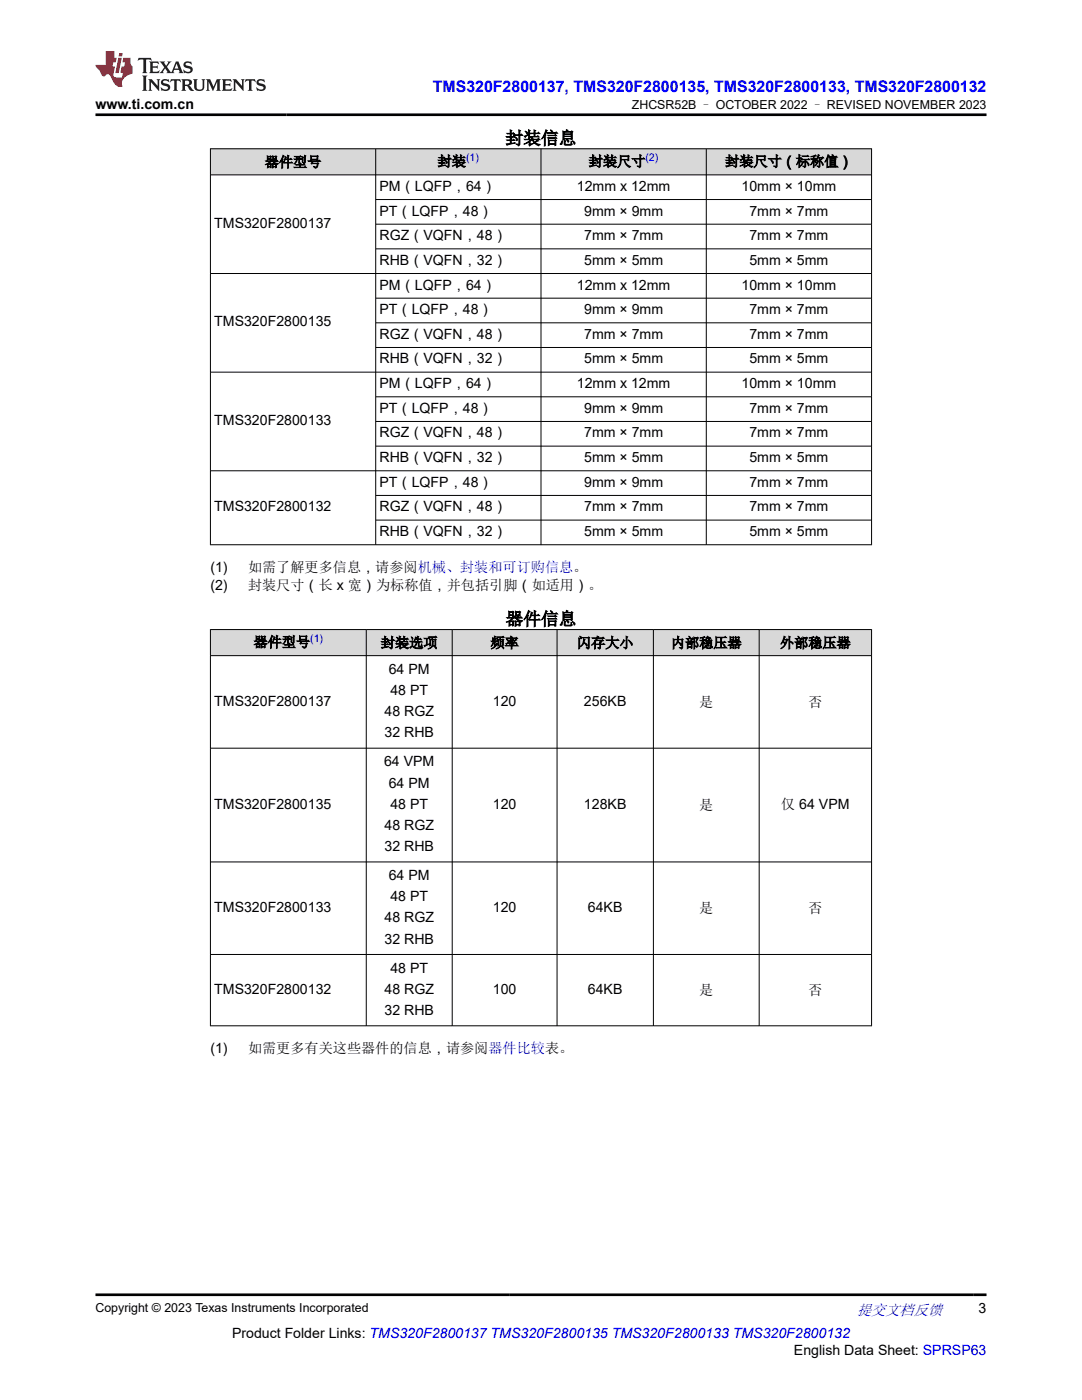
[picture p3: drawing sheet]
<svg xmlns="http://www.w3.org/2000/svg" width="216mm" height="279mm" viewBox="0 0 216 279" stroke-linecap="round" stroke-linejoin="round" font-family="sans-serif">
<defs><g id="words">
<g font-size="3.5">
<text x="100.9" y="28.8">封装信息</text>
<text x="100.9" y="124.7">器件信息</text>
</g>
<text font-size="3.2" fill="#00f" x="86.4" y="18.3">TMS320F2800137, TMS320F2800135, TMS320F2800133, TMS320F2800132</text>
<text font-size="3" fill="#00f" x="171" y="262.4">提交文档反馈</text>
<g font-size="2.8">
<text x="19" y="21.7">www.ti.com.cn</text>
<text x="52.8" y="33.3">器件型号</text>
<text x="87.3" y="33.2">封装</text>
<text x="117.5" y="33.2">封装尺寸</text>
<text x="144.7" y="33.2">封装尺寸（标称值）</text>
<text x="75.7" y="38.1">PM（LQFP，64）</text>
<text x="115.1" y="38.1">12mm x 12mm</text>
<text x="148" y="38.1">10mm × 10mm</text>
<text x="42.8" y="45.5">TMS320F2800137</text>
<text x="75.7" y="43">PT（LQFP，48）</text>
<text x="75.7" y="47.9">RGZ（VQFN，48）</text>
<text x="116.6" y="43">9mm × 9mm</text>
<text x="116.6" y="47.9">7mm × 7mm</text>
<text x="149.5" y="43">7mm × 7mm</text>
<text x="149.5" y="47.9">7mm × 7mm</text>
<text x="75.7" y="52.9">RHB（VQFN，32）</text>
<text x="116.6" y="52.9">5mm × 5mm</text>
<text x="149.5" y="52.9">5mm × 5mm</text>
<text x="75.7" y="57.8">PM（LQFP，64）</text>
<text x="115.1" y="57.8">12mm x 12mm</text>
<text x="148" y="57.8">10mm × 10mm</text>
<text x="42.8" y="65.2">TMS320F2800135</text>
<text x="75.7" y="62.7">PT（LQFP，48）</text>
<text x="116.6" y="62.7">9mm × 9mm</text>
<text x="149.5" y="62.7">7mm × 7mm</text>
<text x="75.7" y="67.6">RGZ（VQFN，48）</text>
<text x="116.6" y="67.6">7mm × 7mm</text>
<text x="149.5" y="67.6">7mm × 7mm</text>
<text x="75.7" y="72.5">RHB（VQFN，32）</text>
<text x="75.7" y="77.5">PM（LQFP，64）</text>
<text x="115.1" y="77.5">12mm x 12mm</text>
<text x="116.6" y="72.5">5mm × 5mm</text>
<text x="148" y="77.5">10mm × 10mm</text>
<text x="149.5" y="72.5">5mm × 5mm</text>
<text x="75.7" y="82.4">PT（LQFP，48）</text>
<text x="116.6" y="82.4">9mm × 9mm</text>
<text x="149.5" y="82.4">7mm × 7mm</text>
<text x="42.8" y="84.8">TMS320F2800133</text>
<text x="75.7" y="87.3">RGZ（VQFN，48）</text>
<text x="116.6" y="87.3">7mm × 7mm</text>
<text x="149.5" y="87.3">7mm × 7mm</text>
<text x="75.7" y="92.2">RHB（VQFN，32）</text>
<text x="116.6" y="92.2">5mm × 5mm</text>
<text x="149.5" y="92.2">5mm × 5mm</text>
<text x="75.7" y="97.1">PT（LQFP，48）</text>
<text x="116.6" y="97.1">9mm × 9mm</text>
<text x="149.5" y="97.1">7mm × 7mm</text>
<text x="42.8" y="102.1">TMS320F2800132</text>
<text x="75.7" y="102.1">RGZ（VQFN，48）</text>
<text x="75.7" y="107">RHB（VQFN，32）</text>
<text x="116.6" y="102.1">7mm × 7mm</text>
<text x="116.6" y="107">5mm × 5mm</text>
<text x="149.5" y="102.1">7mm × 7mm</text>
<text x="149.5" y="107">5mm × 5mm</text>
<text x="42" y="114.1">(1)</text>
<text x="42" y="117.7">(2)</text>
<text x="49.5" y="114.1">如需了解更多信息，请参阅机械、封装和可订购信息。</text>
<text x="49.5" y="117.7">封装尺寸（长 x 宽）为标称值，并包括引脚（如适用）。</text>
<text x="50.6" y="129.1">器件型号</text>
<text x="76" y="129.3">封装选项</text>
<text x="97.9" y="129.3">频率</text>
<text x="115.1" y="129.3">闪存大小</text>
<text x="133.9" y="129.3">内部稳压器</text>
<text x="155.6" y="129.3">外部稳压器</text>
<text x="77.6" y="134.5">64 PM</text>
<text x="42.8" y="140.8">TMS320F2800137</text>
<text x="76.7" y="142.9">48 RGZ</text>
<text x="77.9" y="138.7">48 PT</text>
<text x="98.3" y="140.8">120</text>
<text x="116.5" y="140.8">256KB</text>
<text x="139.5" y="141.1">是</text>
<text x="161.3" y="141.1">否</text>
<text x="76.7" y="147.2">32 RHB</text>
<text x="76.6" y="152.9">64 VPM</text>
<text x="42.8" y="161.4">TMS320F2800135</text>
<text x="77.6" y="157.2">64 PM</text>
<text x="77.9" y="161.4">48 PT</text>
<text x="98.3" y="161.4">120</text>
<text x="116.5" y="161.4">128KB</text>
<text x="139.5" y="161.7">是</text>
<text x="155.9" y="161.5">仅 64 VPM</text>
<text x="76.7" y="165.6">48 RGZ</text>
<text x="76.7" y="169.9">32 RHB</text>
<text x="77.6" y="175.6">64 PM</text>
<text x="77.9" y="179.9">48 PT</text>
<text x="42.8" y="182">TMS320F2800133</text>
<text x="76.7" y="184.1">48 RGZ</text>
<text x="98.3" y="182">120</text>
<text x="117.3" y="182">64KB</text>
<text x="139.5" y="182.3">是</text>
<text x="161.3" y="182.3">否</text>
<text x="76.7" y="188.3">32 RHB</text>
<text x="77.9" y="194.1">48 PT</text>
<text x="42.8" y="198.3">TMS320F2800132</text>
<text x="76.7" y="198.3">48 RGZ</text>
<text x="76.7" y="202.6">32 RHB</text>
<text x="98.3" y="198.3">100</text>
<text x="117.3" y="198.3">64KB</text>
<text x="139.5" y="198.6">是</text>
<text x="161.3" y="198.6">否</text>
<text x="42" y="210.1">(1)</text>
<text x="49.5" y="210.1">如需更多有关这些器件的信息，请参阅器件比较表。</text>
<text x="195.3" y="262.1">3</text>
<text x="46.3" y="266.9">Product Folder Links: TMS320F2800137 TMS320F2800135 TMS320F2800133 TMS320F2800132</text>
<text x="158.4" y="270.3">English Data Sheet: SPRSP63</text>
</g>
<g font-size="2.5">
<text x="126.1" y="21.8">ZHCSR52B – OCTOBER 2022 – REVISED NOVEMBER 2023</text>
<text x="19" y="261.8">Copyright © 2023 Texas Instruments Incorporated</text>
</g>
<g font-size="2.1" fill="#00f">
<text x="93" y="32.2">(1)</text>
<text x="128.8" y="32.2">(2)</text>
<text x="61.9" y="128.2">(1)</text>
</g>
</g></defs>
<g fill="#d8d8d8">
<path d="M42 29.7h131.9v5.2h-131.9z" fill-rule="evenodd"/>
<path d="M42 29.8h32.9v5h-32.9z" fill-rule="evenodd"/>
<path d="M75 29.8h32.9v5h-32.9z" fill-rule="evenodd"/>
<path d="M108 29.8h32.9v5h-32.9z" fill-rule="evenodd"/>
<path d="M141 29.8h32.9v5h-32.9z" fill-rule="evenodd"/>
</g>
<g fill="none" stroke="#000" stroke-width=".2">
<path d="M41.9 29.7h132.1M41.9 34.9h132.1M42 29.6v79.2M75 29.6v79.2M75 39.8h99M107.9 29.6v79.2M140.9 29.6v79.2M173.9 29.6v79.2M41.9 54.6h132.1M75 44.7h99M75 49.7h99M75 59.5h99"/>
<path d="M75 64.4h99M75 69.3h99M75 79.2h99M174 74.3h-132.1M75 84.1h99M75 89h99M75 98.9h99M174 94h-132.1M75 103.8h99M174 108.7h-132.1"/>
</g>
<g fill="#d8d8d8">
<path d="M42 125.6h131.9v5.2h-131.9z" fill-rule="evenodd"/>
<path d="M42 125.7h31v5.1h-31z" fill-rule="evenodd"/>
<path d="M73.1 125.7h17.1v5.1h-17.1z" fill-rule="evenodd"/>
<path d="M90.3 125.7h20.8v5.1h-20.8z" fill-rule="evenodd"/>
<path d="M111.2 125.7h19.1v5.1h-19.1z" fill-rule="evenodd"/>
<path d="M130.4 125.7h21v5.1h-21z" fill-rule="evenodd"/>
<path d="M151.5 125.7h22.4v5.1h-22.4z" fill-rule="evenodd"/>
</g>
<g fill="none" stroke="#000" stroke-width=".2">
<path d="M41.9 125.6h132.1M41.9 130.8h132.1M42 125.6v79.2M73.1 125.6v79.2M90.2 125.6v79.2M111.2 125.6v79.2M130.4 125.6v79.2M151.5 125.6v79.2M173.9 125.6v79.2M41.9 149.3h132.1M41.9 172h132.1M41.9 190.5h132.1"/>
<path d="M41.9 204.7h132.1"/>
</g>
<path d="M27.7 11.6l-.2 .5 .5-.2h.6v.1v2.2l-.2 .4h1l-.2-.4v-2.2v-.1h.5l.5 .2-.1-.5zM29.8 12.3l.2 .4v1.5l-.2 .4h1.9l.1-.6a1.08 1.08 0 0 1-1.3 .2v-.7h.6l.4 .2v-.7l-.4 .2h-.6v-.5l.2-.2a1 1 0 0 1 1 .3l-.1-.5zM31.8 12.3l1 1.1-1 1.2h.9l-.2-.2 .4-.8 .5 .8-.2 .2h1.6l-.2-.2 .1-.5h1l.1 .5-.1 .2h.9l-.2-.3-.8-2h-.5l-1 2.2-.8-1.1 .9-1.1h-.8l.2 .2-.5 .6-.3-.6 .1-.2zM35.2 12.7l.4 1h-.8zM36.8 12.4a.65 .65 0 0 0-.2 .7 .65 .65 0 0 0 .6 .5l.7 .1 .1 .3a.79 .79 0 0 1-.7 .4 .79 .79 0 0 1-.7-.5l.1 .7 .2-.1a.93 .93 0 0 0 1.1 .1 .93 .93 0 0 0 .4-1 1.46 1.46 0 0 0-1.2-.6l-.1-.3a1.09 1.09 0 0 1 1.2 .2l-.2-.6-.1 .1-.6-.2zM28.4 15.1l.2 .4v2.2l-.2 .4h1l-.2-.4v-2.2l.2-.4zM29.6 15.8l.2 .4v1.5l-.2 .4h.8l-.3-.4v-1.3l1.7 1.8v-2l.2-.4h-.8l.2 .2 .1 1.1-1.2-1.3zM32.3 15.9a.65 .65 0 0 0-.2 .8 .65 .65 0 0 0 .7 .4l.6 .2 .1 .2a.79 .79 0 0 1-.7 .4 .79 .79 0 0 1-.7-.5l.1 .7 .2-.1a.93 .93 0 0 0 1.1 .1 .93 .93 0 0 0 .4-.9 1.46 1.46 0 0 0-1.2-.6l-.1-.4a1.09 1.09 0 0 1 1.2 .2l-.2-.6-.1 .1-.6-.1zM34.1 15.8l-.1 .6a.63 .63 0 0 1 .7-.3l.1 1.6-.3 .4h1l-.2-.4v-1.6a.66 .66 0 0 1 .8 .3l-.1-.6zM36.2 15.8l.2 .4v1.5l-.2 .4h.9l-.2-.2v-.7h.5l.1 .2a.79 .79 0 0 0 1.2 .6l-1-.9a.61 .61 0 0 0 .6-.6 .61 .61 0 0 0-.5-.7zM36.9 16.1h.2a.47 .47 0 0 1 .5 .1 .47 .47 0 0 1 .1 .5l-.2 .1-.6 .1zM38.5 15.8l.2 .2a2.27 2.27 0 0 0 .4 2 1.04 1.04 0 0 0 1.7-.7v-1.3l.2-.2h-.8l.2 .4v1.1a.6 .6 0 0 1-.6 .6 .6 .6 0 0 1-.6-.6v-1.1l.3-.4zM41.1 15.8l.2 .4v1.5l-.2 .4h.7l-.2-.4v-1.4l.9 1.9 .8-1.9v1.4l-.2 .4h1l-.3-.4v-1.5l.3-.4h-.8l-.7 1.5-.7-1.5zM44.3 15.8l.2 .4v1.5l-.2 .4h1.9l.1-.6a1.09 1.09 0 0 1-1.3 .2v-.7h.6l.4 .2v-.6l-.4 .2h-.6v-.6l.2-.1a1.01 1.01 0 0 1 1 .3l-.1-.6zM46.4 15.8l.3 .4v1.5l-.3 .4h.8l-.2-.4v-1.3l1.6 1.8v-2l.2-.4h-.7l.2 .2v1.1l-1.2-1.3zM49 15.8l-.1 .6a.63 .63 0 0 1 .8-.3v1.6l-.3 .4h1l-.2-.4v-1.6a.66 .66 0 0 1 .8 .3l-.1-.6zM51.4 15.9a.65 .65 0 0 0-.2 .8 .65 .65 0 0 0 .6 .4l.6 .2 .2 .2a.79 .79 0 0 1-.8 .4 .79 .79 0 0 1-.6-.5l.1 .7 .2-.1a.93 .93 0 0 0 1 .1 .93 .93 0 0 0 .5-.9 1.46 1.46 0 0 0-1.3-.6l-.1-.4a1.09 1.09 0 0 1 1.3 .2l-.2-.6-.2 .1-.5-.1z" fill="#231f20"/>
<path d="M21.1 10.2v2.8h-2.1l.1 .3 .9 1a.95 .95 0 0 0 .9 .9 .59 .59 0 0 1 .6-.4 .59 .59 0 0 1 .5 .4l.4 .7a1.59 1.59 0 0 0 2.1 1.4 1.61 1.61 0 0 1 1-2.3l1-.3-.1-1.5a1.59 1.59 0 0 1-.4-1.7h-1.4l-.2 .9h.5l-.1 .9h-.5l-.2 1v.2l.4 .1-.2 .9h-.6a.73 .73 0 0 1-1.1-.7l.3-1.5h-.5l.2-.9h.5l.2-.9h-.5v-1.3zM23.6 11.5l-.6 3.1h.7l.6-3.1zM23.8 10.6l-.1 .6h.7l.1-.6z" fill="#ed1c24"/>
<path d="M19 22.9h177.8M19 258.4h177.8" fill="none" stroke="#000" stroke-width=".53"/>
<use href="#words"/>
</svg>
